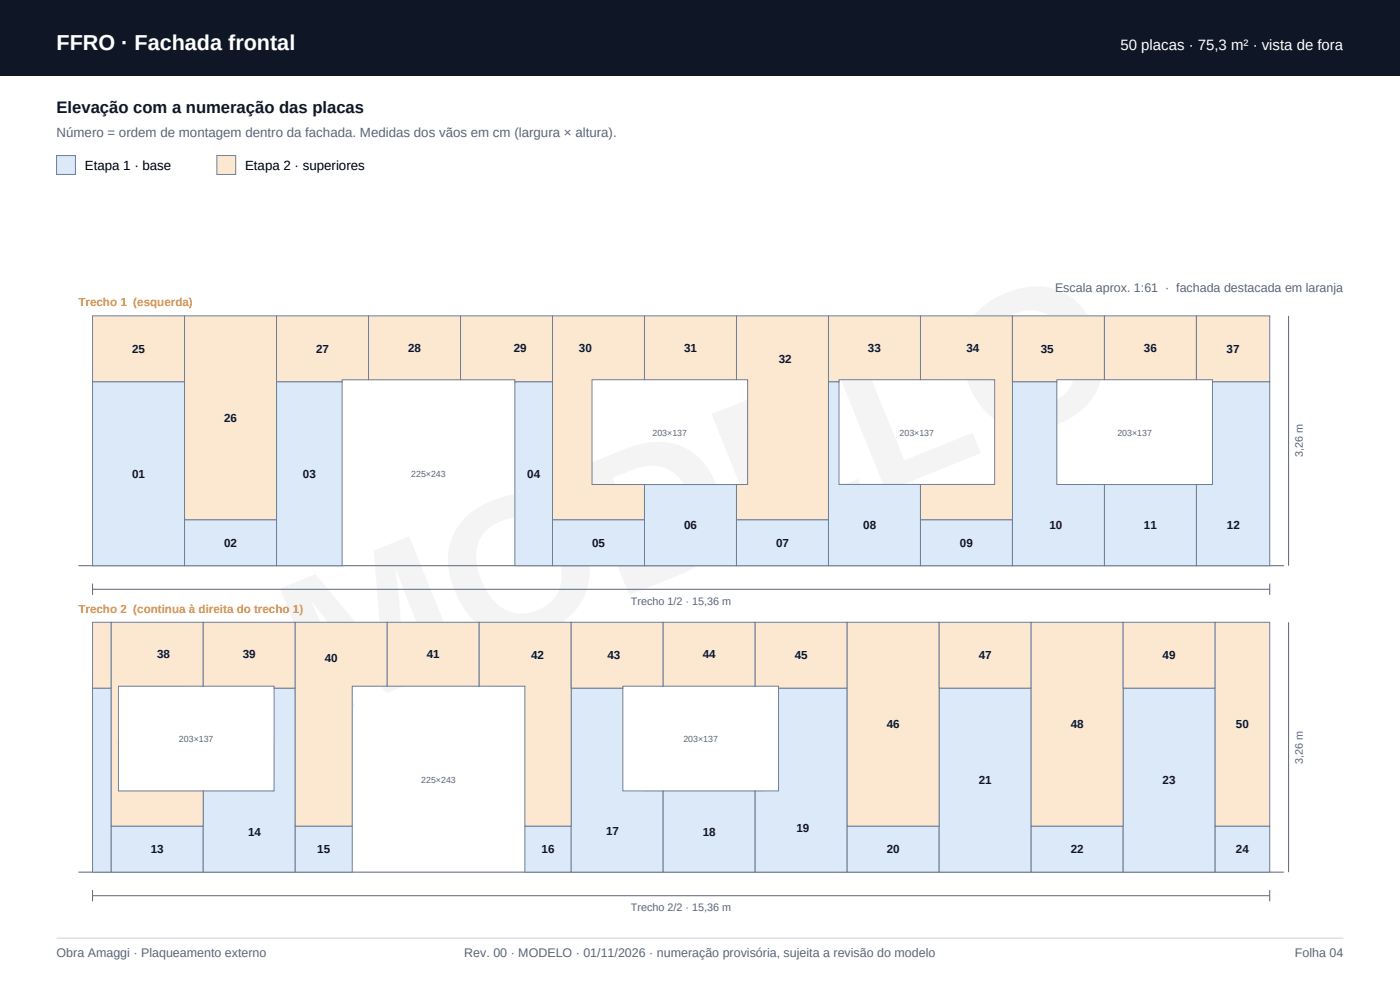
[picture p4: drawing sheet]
<svg xmlns="http://www.w3.org/2000/svg" width="297mm" height="210mm" viewBox="0 0 297 210" stroke-linecap="round" stroke-linejoin="round" font-family="sans-serif">
<defs><g id="words">
<text font-size="42.3" fill="#6d7f99" x="67.7" y="152.9" transform="rotate(-22 67.7 152.9)">MODELO</text>
<text font-size="4.6" fill="#fff" x="12" y="10.5">FFRO · Fachada frontal</text>
<text font-size="3.5" fill="#0f1626" x="12" y="24">Elevação com a numeração das placas</text>
<text font-size="3.2" fill="#fff" x="237.7" y="10.5">50 placas · 75,3 m² · vista de fora</text>
<text font-size="2.8" fill="#5b6478" x="12" y="29">Número = ordem de montagem dentro da fachada. Medidas dos vãos em cm (largura × altura).</text>
<g font-size="2.8">
<text x="18" y="36">Etapa 1 · base</text>
<text x="52" y="36">Etapa 2 · superiores</text>
</g>
<g font-size="2.6" fill="#5b6478">
<text x="223.8" y="62">Escala aprox. 1:61 · fachada destacada em laranja</text>
<text x="12" y="203">Obra Amaggi · Plaqueamento externo</text>
<text x="98.5" y="203">Rev. 00 · MODELO · 01/11/2026 · numeração provisória, sujeita a revisão do modelo</text>
<text x="274.7" y="203">Folha 04</text>
</g>
<g font-size="2.5" fill="#f08c28">
<text x="16.6" y="65">Trecho 1 (esquerda)</text>
<text x="16.6" y="130">Trecho 2 (continua à direita do trecho 1)</text>
</g>
<g font-size="2.5" fill="#0f1626">
<text x="28" y="74.8">25</text>
<text x="67" y="74.8">27</text>
<text x="86.6" y="74.6">28</text>
<text x="109" y="74.7">29</text>
<text x="122.8" y="74.7">30</text>
<text x="145.1" y="74.6">31</text>
<text x="165.2" y="77.1">32</text>
<text x="184.1" y="74.6">33</text>
<text x="205" y="74.6">34</text>
<text x="220.8" y="74.8">35</text>
<text x="242.7" y="74.6">36</text>
<text x="260.2" y="74.8">37</text>
<text x="47.5" y="89.5">26</text>
<text x="28" y="101.3">01</text>
<text x="64.3" y="101.3">03</text>
<text x="111.8" y="101.3">04</text>
<text x="145.1" y="112.3">06</text>
<text x="183.1" y="112.3">08</text>
<text x="222.6" y="112.3">10</text>
<text x="242.7" y="112.3">11</text>
<text x="260.3" y="112.3">12</text>
<text x="47.5" y="116">02</text>
<text x="125.6" y="116">05</text>
<text x="164.6" y="116">07</text>
<text x="203.7" y="116">09</text>
<text x="33.3" y="139.6">38</text>
<text x="51.5" y="139.6">39</text>
<text x="68.9" y="140.4">40</text>
<text x="90.5" y="139.6">41</text>
<text x="112.7" y="139.9">42</text>
<text x="128.9" y="139.8">43</text>
<text x="149.1" y="139.6">44</text>
<text x="168.6" y="139.8">45</text>
<text x="207.6" y="139.8">47</text>
<text x="246.7" y="139.8">49</text>
<text x="188.1" y="154.5">46</text>
<text x="227.1" y="154.5">48</text>
<text x="262.2" y="154.5">50</text>
<text x="207.6" y="166.3">21</text>
<text x="246.7" y="166.3">23</text>
<text x="52.6" y="177.3">14</text>
<text x="128.6" y="177.1">17</text>
<text x="149.1" y="177.3">18</text>
<text x="169" y="176.5">19</text>
<text x="32" y="181">13</text>
<text x="67.3" y="181">15</text>
<text x="114.9" y="181">16</text>
<text x="188.1" y="181">20</text>
<text x="227.1" y="181">22</text>
<text x="262.2" y="181">24</text>
</g>
<g font-size="2.3" fill="#5b6478">
<text x="276.4" y="97" transform="rotate(-90 276.4 97)">3,26 m</text>
<text x="133.9" y="128.3">Trecho 1/2 · 15,36 m</text>
<text x="276.4" y="162" transform="rotate(-90 276.4 162)">3,26 m</text>
<text x="133.9" y="193.3">Trecho 2/2 · 15,36 m</text>
</g>
<g font-size="1.9" fill="#5b6478">
<text x="138.4" y="92.5">203×137</text>
<text x="190.8" y="92.5">203×137</text>
<text x="237" y="92.5">203×137</text>
<text x="87.2" y="101.1">225×243</text>
<text x="38" y="157.5">203×137</text>
<text x="145" y="157.5">203×137</text>
<text x="89.4" y="166.1">225×243</text>
</g>
</g></defs>
<path d="M0 0h297v16h-297z" fill-rule="evenodd" fill="#0f1626"/>
<path d="M12 199h273" fill="none" stroke="#c9d1de" stroke-width=".21"/>
<path d="M12 33h4v4h-4z" fill-rule="evenodd" fill="#dce9f8" stroke="#6d7f99" stroke-width=".21"/>
<path d="M46 33h4v4h-4z" fill-rule="evenodd" fill="#fce7d0" stroke="#6d7f99" stroke-width=".21"/>
<path d="M16.6 120h255.8" fill="none" stroke="#5b6478" stroke-width=".21"/>
<g fill="#dce9f8" stroke="#6d7f99" stroke-width=".21">
<path d="M19.6 81h19.5v39h-19.5z" fill-rule="evenodd"/>
<path d="M39.1 110.2h19.6v9.8h-19.6z" fill-rule="evenodd"/>
<path d="M234.3 102.8h19.5v17.2h-19.5z" fill-rule="evenodd"/>
<path d="M257.2 81h12.2v39h-15.6v-17.2h3.4z" fill-rule="evenodd"/>
</g>
<g fill="#fce7d0" stroke="#6d7f99" stroke-width=".21">
<path d="M19.6 67h19.5v14h-19.5z" fill-rule="evenodd"/>
<path d="M39.1 67h19.6v43.2h-19.6z" fill-rule="evenodd"/>
<path d="M234.3 67h19.5v13.5h-19.5z" fill-rule="evenodd"/>
<path d="M253.8 67h15.6v14h-12.2v-.5h-3.4z" fill-rule="evenodd"/>
</g>
<path d="M273.4 67v53M19.6 125h249.8M19.6 123.8v2.4M269.4 123.8v2.4M16.6 185h255.8" fill="none" stroke="#5b6478" stroke-width=".21"/>
<g fill="#dce9f8" stroke="#6d7f99" stroke-width=".21">
<path d="M19.6 146h4v39h-4z" fill-rule="evenodd"/>
<path d="M23.6 175.2h19.5v9.8h-19.5z" fill-rule="evenodd"/>
<path d="M58.2 146h4.4v39h-19.5v-17.2h15z" fill-rule="evenodd"/>
<path d="M62.6 175.2h12.1v9.8h-12.1z" fill-rule="evenodd"/>
<path d="M111.3 175.2h9.9v9.8h-9.8z" fill-rule="evenodd"/>
<path d="M121.2 146h10.9v21.8h8.6v17.2h-19.5z" fill-rule="evenodd"/>
<path d="M140.7 167.8h19.5v17.2h-19.5z" fill-rule="evenodd"/>
<path d="M165.2 146h14.5v39h-19.5v-17.2h5z" fill-rule="evenodd"/>
<path d="M179.7 175.2h19.5v9.8h-19.5z" fill-rule="evenodd"/>
<path d="M199.2 146h19.6v39h-19.6z" fill-rule="evenodd"/>
<path d="M218.8 175.2h19.5v9.8h-19.5z" fill-rule="evenodd"/>
<path d="M238.3 146h19.5v39h-19.5z" fill-rule="evenodd"/>
<path d="M257.8 175.2h11.6v9.8h-11.6z" fill-rule="evenodd"/>
</g>
<g fill="#fce7d0" stroke="#6d7f99" stroke-width=".21">
<path d="M19.6 132h4v14h-4z" fill-rule="evenodd"/>
<path d="M23.6 132h19.5v13.6h-18v22.2h18v7.4h-19.5z" fill-rule="evenodd"/>
<path d="M43.1 132h19.5v14h-4.4l-.1-.4h-15z" fill-rule="evenodd"/>
<path d="M62.6 132h19.5v13.6h-7.4v29.6h-12.1z" fill-rule="evenodd"/>
<path d="M101.7 132h19.5v43.2h-9.9v-29.6h-9.6z" fill-rule="evenodd"/>
<path d="M179.7 132h19.5v43.2h-19.5z" fill-rule="evenodd"/>
<path d="M218.8 132h19.5v43.2h-19.5z" fill-rule="evenodd"/>
<path d="M238.3 132h19.5v14h-19.5z" fill-rule="evenodd"/>
<path d="M257.8 132h11.6v43.2h-11.6z" fill-rule="evenodd"/>
</g>
<path d="M273.4 132v53M19.6 190h249.8M19.6 188.8v2.4M269.4 188.8v2.4" fill="none" stroke="#5b6478" stroke-width=".21"/>
<use href="#words"/>
</svg>
